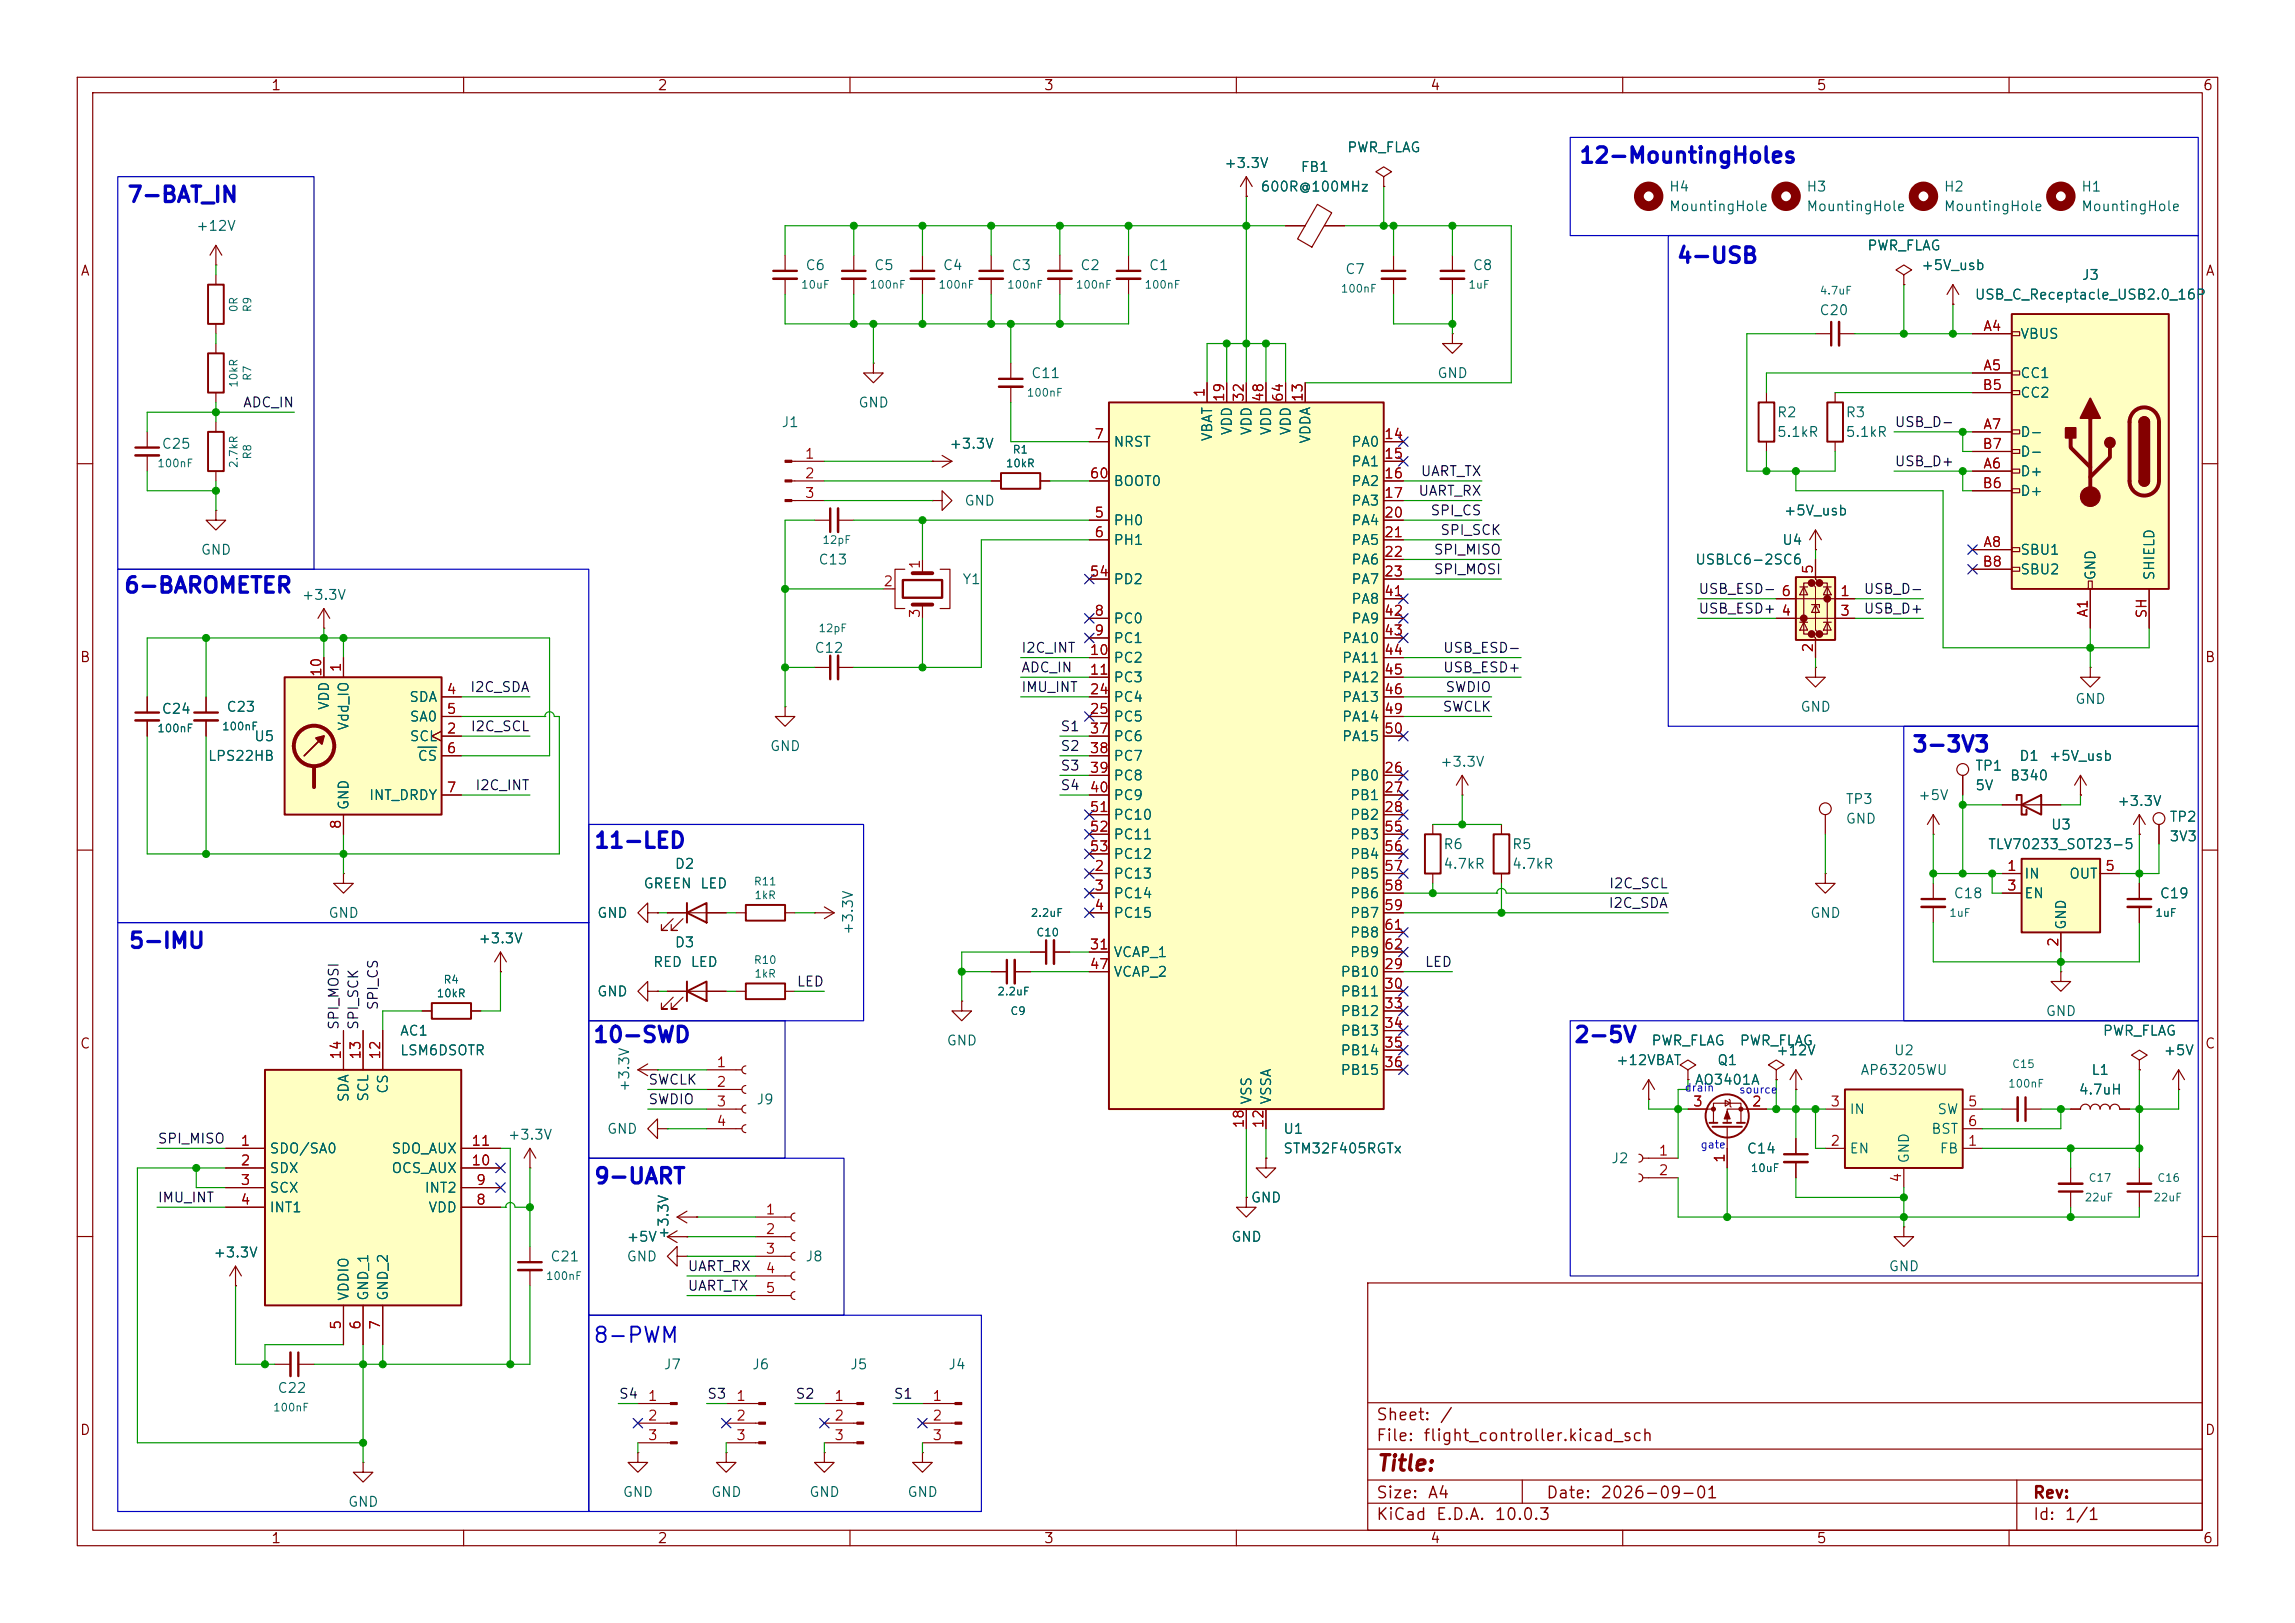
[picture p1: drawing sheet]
<svg xmlns="http://www.w3.org/2000/svg" width="297mm" height="210mm" viewBox="0 0 297 210" stroke-linecap="round" stroke-linejoin="round" font-family="sans-serif">
<defs><g id="words">
<g font-size="2" fill="#0000c2">
<text x="204.3" y="21.6">12-MountingHoles</text>
<text x="16.3" y="26.7">7-BAT_IN</text>
<text x="216.9" y="34.6">4-USB</text>
<text x="15.9" y="77.2">6-BAROMETER</text>
<text x="247.3" y="97.8">3-3V3</text>
<text x="76.8" y="110.2">11-LED</text>
<text x="16.6" y="123.2">5-IMU</text>
<text x="76.6" y="135.4">10-SWD</text>
<text x="203.6" y="135.4">2-5V</text>
<text x="76.8" y="153.7">9-UART</text>
<text x="76.6" y="174.3">8-PWM</text>
</g>
<text font-size="2" fill="#840000" x="178" y="190.8">Title:</text>
<g font-size="1.5" fill="#840000">
<text x="178" y="184.2">Sheet:</text>
<text x="186.2" y="184.2">/</text>
<text x="178" y="186.9">File:</text>
<text x="184.1" y="186.9">flight_controller.kicad_sch</text>
<text x="178" y="197.1">KiCad</text>
<text x="178" y="194.3">Size:</text>
<text x="184.7" y="194.3">A4</text>
<text x="185.7" y="197.1">E.D.A.</text>
<text x="193.3" y="197.1">10.0.3</text>
<text x="200" y="194.3">Date:</text>
<text x="207" y="194.3">2026-09-01</text>
<text x="263" y="194.3">Rev:</text>
<text x="263" y="197.1">Id:</text>
<text x="267.1" y="197.1">1/1</text>
</g>
<g font-size="1.3" fill="#840000">
<text x="35" y="12">1</text>
<text x="85" y="12">2</text>
<text x="135" y="12">3</text>
<text x="185" y="12">4</text>
<text x="235" y="12">5</text>
<text x="285" y="12">6</text>
<text x="10.3" y="36">A</text>
<text x="285.3" y="36">A</text>
<text x="10.3" y="86">B</text>
<text x="285.3" y="86">B</text>
<text x="10.3" y="136">C</text>
<text x="285.3" y="136">C</text>
<text x="10.3" y="186">D</text>
<text x="285.3" y="186">D</text>
<text x="35" y="200">1</text>
<text x="85" y="200">2</text>
<text x="135" y="200">3</text>
<text x="185" y="200">4</text>
<text x="235" y="200">5</text>
<text x="285" y="200">6</text>
</g>
<g font-size="1.3" fill="#006464">
<text x="158.3" y="22.1">+3.3V</text>
<text x="168.2" y="22.6">FB1</text>
<text x="174.3" y="20">PWR_FLAG</text>
<text x="163" y="25.1">600R@100MHz</text>
<text x="215.9" y="25.1">H4</text>
<text x="215.9" y="27.6">MountingHole</text>
<text x="233.7" y="25.1">H3</text>
<text x="233.7" y="27.6">MountingHole</text>
<text x="251.5" y="25.1">H2</text>
<text x="251.5" y="27.6">MountingHole</text>
<text x="269.2" y="25.1">H1</text>
<text x="269.2" y="27.6">MountingHole</text>
<text x="25.3" y="30.2">+12V</text>
<text x="104.1" y="35.3">C6</text>
<text x="113" y="35.3">C5</text>
<text x="121.9" y="35.3">C4</text>
<text x="130.8" y="35.3">C3</text>
<text x="139.7" y="35.3">C2</text>
<text x="148.6" y="35.3">C1</text>
<text x="174" y="35.8">C7</text>
<text x="190.5" y="35.3">C8</text>
<text x="241.6" y="32.7">PWR_FLAG</text>
<text x="248.5" y="35.3">+5V_usb</text>
<text x="235.4" y="41.1">C20</text>
<text x="255.5" y="39.1">USB_C_Receptacle_USB2.0_16P</text>
<text x="269.3" y="36.5">J3</text>
<text x="261.4" y="44.2">VBUS</text>
<text x="111" y="53">GND</text>
<text x="133.4" y="49.2">C11</text>
<text x="185.9" y="49.2">GND</text>
<text x="261.4" y="49.2">CC1</text>
<text x="261.4" y="51.8">CC2</text>
<text x="20.8" y="58.4">C25</text>
<text x="101" y="55.6">J1</text>
<text x="122.8" y="58.4">+3.3V</text>
<text x="144" y="58.1">NRST</text>
<text x="157.2" y="57.2" transform="rotate(-90 157.2 57.2)">VBAT</text>
<text x="159.7" y="56.4" transform="rotate(-90 159.7 56.4)">VDD</text>
<text x="162.3" y="56.4" transform="rotate(-90 162.3 56.4)">VDD</text>
<text x="164.8" y="56.4" transform="rotate(-90 164.8 56.4)">VDD</text>
<text x="167.3" y="56.4" transform="rotate(-90 167.3 56.4)">VDD</text>
<text x="169.9" y="57.5" transform="rotate(-90 169.9 57.5)">VDDA</text>
<text x="174.8" y="58.1">PA0</text>
<text x="229.9" y="54.3">R2</text>
<text x="229.9" y="56.9">5.1kR</text>
<text x="238.8" y="54.3">R3</text>
<text x="238.8" y="56.9">5.1kR</text>
<text x="261.4" y="56.9">D-</text>
<text x="261.4" y="59.4">D-</text>
<text x="124.7" y="65.7">GND</text>
<text x="144" y="63.2">BOOT0</text>
<text x="174.8" y="60.7">PA1</text>
<text x="174.8" y="63.2">PA2</text>
<text x="174.8" y="65.7">PA3</text>
<text x="261.4" y="61.9">D+</text>
<text x="261.4" y="64.5">D+</text>
<text x="144" y="68.3">PH0</text>
<text x="144" y="70.8">PH1</text>
<text x="174.8" y="68.3">PA4</text>
<text x="174.8" y="70.8">PA5</text>
<text x="230.5" y="70.8">U4</text>
<text x="230.8" y="67">+5V_usb</text>
<text x="25.9" y="72.1">GND</text>
<text x="39" y="77.9">+3.3V</text>
<text x="105.8" y="73.4">C13</text>
<text x="124.5" y="75.9">Y1</text>
<text x="144" y="75.9">PD2</text>
<text x="174.8" y="73.4">PA6</text>
<text x="174.8" y="75.9">PA7</text>
<text x="219.3" y="73.4">USBLC6-2SC6</text>
<text x="261.4" y="72.1">SBU1</text>
<text x="261.4" y="74.6">SBU2</text>
<text x="271.5" y="75.2" transform="rotate(-90 271.5 75.2)">GND</text>
<text x="279.1" y="75.2" transform="rotate(-90 279.1 75.2)">SHIELD</text>
<text x="144" y="81">PC0</text>
<text x="144" y="83.5">PC1</text>
<text x="173.6" y="83.5">PA10</text>
<text x="174.8" y="78.4">PA8</text>
<text x="174.8" y="81">PA9</text>
<text x="105.3" y="84.8">C12</text>
<text x="144" y="86.1">PC2</text>
<text x="144" y="88.6">PC3</text>
<text x="173.6" y="86.1">PA11</text>
<text x="173.6" y="88.6">PA12</text>
<text x="20.8" y="92.7">C24</text>
<text x="29.2" y="92.4">C23</text>
<text x="42.9" y="92" transform="rotate(-90 42.9 92)">VDD</text>
<text x="45.4" y="94.6" transform="rotate(-90 45.4 94.6)">Vdd_IO</text>
<text x="52.9" y="91.1">SDA</text>
<text x="52.9" y="93.7">SA0</text>
<text x="144" y="91.1">PC4</text>
<text x="144" y="93.7">PC5</text>
<text x="173.6" y="91.1">PA13</text>
<text x="173.6" y="93.7">PA14</text>
<text x="232.9" y="92.4">GND</text>
<text x="268.5" y="91.4">GND</text>
<text x="26.8" y="98.8">LPS22HB</text>
<text x="32.8" y="96.2">U5</text>
<text x="52.9" y="96.2">SCL</text>
<text x="54" y="98.8">CS</text>
<text x="99.6" y="97.5">GND</text>
<text x="144" y="96.2">PC6</text>
<text x="144" y="98.8">PC7</text>
<text x="144" y="101.3">PC8</text>
<text x="173.6" y="96.2">PA15</text>
<text x="174.6" y="101.3">PB0</text>
<text x="186.3" y="99.5">+3.3V</text>
<text x="255.5" y="100">TP1</text>
<text x="260" y="101.3">B340</text>
<text x="261.2" y="98.8">D1</text>
<text x="265.1" y="98.8">+5V_usb</text>
<text x="45.4" y="104.9" transform="rotate(-90 45.4 104.9)">GND</text>
<text x="47.7" y="103.8">INT_DRDY</text>
<text x="144" y="103.8">PC9</text>
<text x="144" y="106.4">PC10</text>
<text x="174.6" y="103.8">PB1</text>
<text x="174.6" y="106.4">PB2</text>
<text x="238.8" y="104.3">TP3</text>
<text x="238.8" y="106.9">GND</text>
<text x="248.2" y="103.8">+5V</text>
<text x="255.5" y="102.6">5V</text>
<text x="265.3" y="107.7">U3</text>
<text x="273.9" y="104.6">+3.3V</text>
<text x="280.7" y="106.6">TP2</text>
<text x="87.2" y="112.7">D2</text>
<text x="144" y="108.9">PC11</text>
<text x="144" y="111.5">PC12</text>
<text x="174.6" y="108.9">PB3</text>
<text x="174.6" y="111.5">PB4</text>
<text x="186.7" y="110.2">R6</text>
<text x="186.7" y="112.7">4.7kR</text>
<text x="195.6" y="110.2">R5</text>
<text x="195.6" y="112.7">4.7kR</text>
<text x="257.2" y="110.2">TLV70233_SOT23-5</text>
<text x="280.7" y="109.2">3V3</text>
<text x="42.4" y="119.1">GND</text>
<text x="77.2" y="119.1">GND</text>
<text x="83.2" y="115.3">GREEN</text>
<text x="90.5" y="115.3">LED</text>
<text x="144" y="114">PC13</text>
<text x="144" y="116.5">PC14</text>
<text x="144" y="119.1">PC15</text>
<text x="174.6" y="114">PB5</text>
<text x="174.6" y="116.5">PB6</text>
<text x="174.6" y="119.1">PB7</text>
<text x="234.2" y="119.1">GND</text>
<text x="252.7" y="116.5">C18</text>
<text x="261.9" y="114">IN</text>
<text x="261.9" y="116.5">EN</text>
<text x="267.7" y="114">OUT</text>
<text x="279.4" y="116.5">C19</text>
<text x="61.8" y="122.4">+3.3V</text>
<text x="84.4" y="125.4">RED</text>
<text x="87.2" y="122.9">D3</text>
<text x="89.3" y="125.4">LED</text>
<text x="110.7" y="121.1" transform="rotate(-90 110.7 121.1)">+3.3V</text>
<text x="144" y="124.2">VCAP_1</text>
<text x="174.6" y="121.6">PB8</text>
<text x="174.6" y="124.2">PB9</text>
<text x="267.7" y="120.4" transform="rotate(-90 267.7 120.4)">GND</text>
<text x="77.2" y="129.2">GND</text>
<text x="144" y="126.7">VCAP_2</text>
<text x="173.4" y="126.7">PB10</text>
<text x="173.4" y="129.2">PB11</text>
<text x="173.4" y="131.8">PB12</text>
<text x="264.7" y="131.8">GND</text>
<text x="51.7" y="134.3">AC1</text>
<text x="51.7" y="136.9">LSM6DSOTR</text>
<text x="122.4" y="135.6">GND</text>
<text x="173.4" y="134.3">PB13</text>
<text x="173.4" y="136.9">PB14</text>
<text x="213.6" y="135.6">PWR_FLAG</text>
<text x="225.1" y="135.6">PWR_FLAG</text>
<text x="229.8" y="136.9">+12V</text>
<text x="245" y="136.9">U2</text>
<text x="272" y="134.3">PWR_FLAG</text>
<text x="279.9" y="136.9">+5V</text>
<text x="45.4" y="142.7" transform="rotate(-90 45.4 142.7)">SDA</text>
<text x="48" y="142.6" transform="rotate(-90 48 142.6)">SCL</text>
<text x="50.5" y="141.6" transform="rotate(-90 50.5 141.6)">CS</text>
<text x="81.7" y="141.4" transform="rotate(-90 81.7 141.4)">+3.3V</text>
<text x="97.8" y="143.2">J9</text>
<text x="162.3" y="143" transform="rotate(-90 162.3 143)">VSS</text>
<text x="164.8" y="143" transform="rotate(-90 164.8 143)">VSSA</text>
<text x="173.4" y="139.4">PB15</text>
<text x="209.1" y="138.1">+12VBAT</text>
<text x="219.2" y="140.7">AO3401A</text>
<text x="222.1" y="138.1">Q1</text>
<text x="240.7" y="139.4">AP63205WU</text>
<text x="268.9" y="141.9">4.7uH</text>
<text x="270.6" y="139.4">L1</text>
<text x="34.8" y="149.6">SDO/SA0</text>
<text x="50.6" y="149.6">SDO_AUX</text>
<text x="65.6" y="147.8">+3.3V</text>
<text x="78.5" y="147">GND</text>
<text x="166" y="149.6">STM32F405RGTx</text>
<text x="166" y="147">U1</text>
<text x="226" y="149.6">C14</text>
<text x="239.3" y="149.6">EN</text>
<text x="239.3" y="144.5">IN</text>
<text x="249.8" y="147">BST</text>
<text x="250.6" y="144.5">SW</text>
<text x="250.9" y="149.6">FB</text>
<text x="34.8" y="152.1">SDX</text>
<text x="34.8" y="154.6">SCX</text>
<text x="50.6" y="152.1">OCS_AUX</text>
<text x="54.9" y="154.6">INT2</text>
<text x="161.8" y="155.9">GND</text>
<text x="208.4" y="150.8">J2</text>
<text x="247.4" y="150.6" transform="rotate(-90 247.4 150.6)">GND</text>
<text x="34.8" y="157.2">INT1</text>
<text x="55.4" y="157.2">VDD</text>
<text x="81" y="161">+5V</text>
<text x="86.8" y="160.4" transform="rotate(-90 86.8 160.4)">+3.3V</text>
<text x="159.3" y="161">GND</text>
<text x="27.5" y="163">+3.3V</text>
<text x="71.1" y="163.5">C21</text>
<text x="81" y="163.5">GND</text>
<text x="104.1" y="163.5">J8</text>
<text x="244.3" y="164.8">GND</text>
<text x="45.4" y="168.4" transform="rotate(-90 45.4 168.4)">VDDIO</text>
<text x="48" y="168.4" transform="rotate(-90 48 168.4)">GND_1</text>
<text x="50.5" y="168.4" transform="rotate(-90 50.5 168.4)">GND_2</text>
<text x="85.8" y="177.5">J7</text>
<text x="97.2" y="177.5">J6</text>
<text x="109.9" y="177.5">J5</text>
<text x="122.6" y="177.5">J4</text>
<text x="35.8" y="180.5">C22</text>
<text x="45" y="195.3">GND</text>
<text x="80.5" y="194">GND</text>
<text x="91.9" y="194">GND</text>
<text x="104.6" y="194">GND</text>
<text x="117.3" y="194">GND</text>
</g>
<g font-size="1.3" fill="#a90000">
<text x="256.6" y="43.2">A4</text>
<text x="156.2" y="51.5" transform="rotate(-90 156.2 51.5)">1</text>
<text x="158.7" y="52.1" transform="rotate(-90 158.7 52.1)">19</text>
<text x="161.3" y="52.1" transform="rotate(-90 161.3 52.1)">32</text>
<text x="163.8" y="52.1" transform="rotate(-90 163.8 52.1)">48</text>
<text x="166.3" y="52.1" transform="rotate(-90 166.3 52.1)">64</text>
<text x="168.9" y="52.1" transform="rotate(-90 168.9 52.1)">13</text>
<text x="256.5" y="50.8">B5</text>
<text x="256.6" y="48.2">A5</text>
<text x="104.1" y="59.7">1</text>
<text x="141.5" y="57.1">7</text>
<text x="179" y="57.1">14</text>
<text x="179" y="59.7">15</text>
<text x="256.5" y="58.4">B7</text>
<text x="256.6" y="55.9">A7</text>
<text x="104.1" y="62.2">2</text>
<text x="104.1" y="64.7">3</text>
<text x="140.9" y="62.2">60</text>
<text x="179" y="62.2">16</text>
<text x="179" y="64.7">17</text>
<text x="256.5" y="63.5">B6</text>
<text x="256.6" y="60.9">A6</text>
<text x="141.5" y="67.3">5</text>
<text x="141.5" y="69.8">6</text>
<text x="179" y="67.3">20</text>
<text x="179" y="69.8">21</text>
<text x="256.6" y="71.1">A8</text>
<text x="114.2" y="76.2">2</text>
<text x="119.4" y="73.7" transform="rotate(-90 119.4 73.7)">1</text>
<text x="140.9" y="74.9">54</text>
<text x="179" y="72.4">22</text>
<text x="179" y="74.9">23</text>
<text x="179" y="77.4">41</text>
<text x="230.4" y="77.4">6</text>
<text x="234.9" y="74.4" transform="rotate(-90 234.9 74.4)">5</text>
<text x="238.1" y="77.4">1</text>
<text x="256.5" y="73.6">B8</text>
<text x="119.4" y="80.1" transform="rotate(-90 119.4 80.1)">3</text>
<text x="141.5" y="80">8</text>
<text x="141.5" y="82.5">9</text>
<text x="179" y="80">42</text>
<text x="179" y="82.5">43</text>
<text x="230.4" y="80">4</text>
<text x="238.1" y="80">3</text>
<text x="270.5" y="80" transform="rotate(-90 270.5 80)">A1</text>
<text x="278.1" y="80.1" transform="rotate(-90 278.1 80.1)">SH</text>
<text x="41.9" y="87.7" transform="rotate(-90 41.9 87.7)">10</text>
<text x="44.4" y="87.1" transform="rotate(-90 44.4 87.1)">1</text>
<text x="140.9" y="85.1">10</text>
<text x="140.9" y="87.6">11</text>
<text x="179" y="85.1">44</text>
<text x="179" y="87.6">45</text>
<text x="234.9" y="84.5" transform="rotate(-90 234.9 84.5)">2</text>
<text x="57.7" y="95.2">2</text>
<text x="57.7" y="90.1">4</text>
<text x="57.7" y="92.7">5</text>
<text x="140.9" y="90.1">24</text>
<text x="140.9" y="92.7">25</text>
<text x="140.9" y="95.2">37</text>
<text x="179" y="90.1">46</text>
<text x="179" y="92.7">49</text>
<text x="179" y="95.2">50</text>
<text x="57.7" y="97.8">6</text>
<text x="140.9" y="97.8">38</text>
<text x="140.9" y="100.3">39</text>
<text x="179" y="100.3">26</text>
<text x="44.4" y="107.4" transform="rotate(-90 44.4 107.4)">8</text>
<text x="57.7" y="102.8">7</text>
<text x="140.9" y="102.8">40</text>
<text x="140.9" y="105.4">51</text>
<text x="140.9" y="107.9">52</text>
<text x="179" y="102.8">27</text>
<text x="179" y="105.4">28</text>
<text x="179" y="107.9">55</text>
<text x="140.9" y="110.5">53</text>
<text x="141.5" y="113">2</text>
<text x="179" y="110.5">56</text>
<text x="179" y="113">57</text>
<text x="259.6" y="113">1</text>
<text x="272.3" y="113">5</text>
<text x="141.5" y="115.5">3</text>
<text x="141.5" y="118.1">4</text>
<text x="179" y="115.5">58</text>
<text x="179" y="118.1">59</text>
<text x="259.6" y="115.5">3</text>
<text x="140.9" y="123.2">31</text>
<text x="140.9" y="125.7">47</text>
<text x="179" y="125.7">29</text>
<text x="179" y="120.6">61</text>
<text x="179" y="123.2">62</text>
<text x="266.7" y="122.6" transform="rotate(-90 266.7 122.6)">2</text>
<text x="179" y="128.2">30</text>
<text x="179" y="130.8">33</text>
<text x="44.4" y="137.2" transform="rotate(-90 44.4 137.2)">14</text>
<text x="47" y="137.2" transform="rotate(-90 47 137.2)">13</text>
<text x="49.5" y="137.2" transform="rotate(-90 49.5 137.2)">12</text>
<text x="179" y="133.3">34</text>
<text x="179" y="135.9">35</text>
<text x="92.6" y="138.4">1</text>
<text x="92.6" y="140.9">2</text>
<text x="92.6" y="143.5">3</text>
<text x="179" y="138.4">36</text>
<text x="219" y="143.5">3</text>
<text x="226.6" y="143.5">2</text>
<text x="236.8" y="143.5">3</text>
<text x="254.6" y="143.5">5</text>
<text x="31" y="148.6">1</text>
<text x="60.9" y="148.6">11</text>
<text x="92.6" y="146">4</text>
<text x="161.3" y="146.1" transform="rotate(-90 161.3 146.1)">18</text>
<text x="163.8" y="146.1" transform="rotate(-90 163.8 146.1)">12</text>
<text x="214.6" y="149.8">1</text>
<text x="236.8" y="148.6">2</text>
<text x="254.6" y="148.6">1</text>
<text x="254.6" y="146">6</text>
<text x="31" y="151.1">2</text>
<text x="31" y="153.6">3</text>
<text x="60.9" y="151.1">10</text>
<text x="61.5" y="153.6">9</text>
<text x="214.6" y="152.4">2</text>
<text x="223.5" y="150.6" transform="rotate(-90 223.5 150.6)">1</text>
<text x="246.4" y="153.1" transform="rotate(-90 246.4 153.1)">4</text>
<text x="31" y="156.2">4</text>
<text x="61.5" y="156.2">8</text>
<text x="99" y="157.5">1</text>
<text x="99" y="160">2</text>
<text x="99" y="162.5">3</text>
<text x="99" y="165.1">4</text>
<text x="99" y="167.6">5</text>
<text x="44.4" y="172.2" transform="rotate(-90 44.4 172.2)">5</text>
<text x="47" y="172.2" transform="rotate(-90 47 172.2)">6</text>
<text x="49.5" y="172.2" transform="rotate(-90 49.5 172.2)">7</text>
<text x="83.7" y="181.6">1</text>
<text x="83.7" y="184.1">2</text>
<text x="95.2" y="181.6">1</text>
<text x="95.2" y="184.1">2</text>
<text x="107.9" y="181.6">1</text>
<text x="107.9" y="184.1">2</text>
<text x="120.6" y="181.6">1</text>
<text x="120.6" y="184.1">2</text>
<text x="83.7" y="186.7">3</text>
<text x="95.2" y="186.7">3</text>
<text x="107.9" y="186.7">3</text>
<text x="120.6" y="186.7">3</text>
</g>
<g font-size="1.3" fill="#0f0f0f">
<text x="31.4" y="53">ADC_IN</text>
<text x="245.1" y="55.6">USB_D-</text>
<text x="183.5" y="64.5">UART_RX</text>
<text x="183.8" y="61.9">UART_TX</text>
<text x="245.1" y="60.6">USB_D+</text>
<text x="185" y="67">SPI_CS</text>
<text x="186.3" y="69.5">SPI_SCK</text>
<text x="185.5" y="72.1">SPI_MISO</text>
<text x="185.5" y="74.6">SPI_MOSI</text>
<text x="219.7" y="77.2">USB_ESD- 6</text>
<text x="241.1" y="77.2">USB_D-</text>
<text x="219.7" y="79.7">USB_ESD+ 4</text>
<text x="241.1" y="79.7">USB_D+</text>
<text x="60.8" y="89.9">I2C_SDA</text>
<text x="132.1" y="87.3">ADC_IN</text>
<text x="132.1" y="89.9">IMU_INT</text>
<text x="132.1" y="84.8">I2C_INT</text>
<text x="186.7" y="84.8">USB_ESD-</text>
<text x="186.7" y="87.3">USB_ESD+</text>
<text x="187" y="89.9">SWDIO</text>
<text x="60.8" y="94.9">I2C_SCL</text>
<text x="137.2" y="94.9">S1</text>
<text x="186.6" y="92.4">SWCLK</text>
<text x="137.2" y="97.5">S2</text>
<text x="137.2" y="100">S3</text>
<text x="61.4" y="102.6">I2C_INT</text>
<text x="137.2" y="102.6">S4</text>
<text x="208.1" y="117.8">I2C_SDA</text>
<text x="208.1" y="115.3">I2C_SCL</text>
<text x="184.3" y="125.4">LED</text>
<text x="49.2" y="130.8" transform="rotate(-90 49.2 130.8)">SPI_CS</text>
<text x="103" y="128">LED</text>
<text x="44.1" y="133.4" transform="rotate(-90 44.1 133.4)">SPI_MOSI</text>
<text x="46.7" y="133.4" transform="rotate(-90 46.7 133.4)">SPI_SCK</text>
<text x="83.8" y="140.7">SWCLK</text>
<text x="83.8" y="143.2">SWDIO</text>
<text x="20.3" y="148.3">SPI_MISO</text>
<text x="20.3" y="155.9">IMU_INT</text>
<text x="88.9" y="164.8">UART_RX</text>
<text x="88.9" y="167.3">UART_TX</text>
<text x="80" y="181.3">S4</text>
<text x="91.4" y="181.3">S3</text>
<text x="102.9" y="181.3">S2</text>
<text x="115.6" y="181.3">S1</text>
</g>
<g font-size="1" fill="#006464">
<text x="31" y="40.5" transform="rotate(-90 31 40.5)">0R</text>
<text x="32.8" y="40.5" transform="rotate(-90 32.8 40.5)">R9</text>
<text x="103.6" y="37.6">10uF</text>
<text x="112.5" y="37.6">100nF</text>
<text x="121.4" y="37.6">100nF</text>
<text x="130.3" y="37.6">100nF</text>
<text x="139.2" y="37.6">100nF</text>
<text x="148" y="37.6">100nF</text>
<text x="173.4" y="38.1">100nF</text>
<text x="190" y="37.6">1uF</text>
<text x="235.4" y="38.4">4.7uF</text>
<text x="31" y="50.2" transform="rotate(-90 31 50.2)">10kR</text>
<text x="32.8" y="49.4" transform="rotate(-90 32.8 49.4)">R7</text>
<text x="132.8" y="51.6">100nF</text>
<text x="32.8" y="59.5" transform="rotate(-90 32.8 59.5)">R8</text>
<text x="131" y="58.9">R1</text>
<text x="20.3" y="60.7">100nF</text>
<text x="31" y="60.6" transform="rotate(-90 31 60.6)">2.7kR</text>
<text x="130.1" y="60.7">10kR</text>
<text x="106.4" y="70.6">12pF</text>
<text x="105.8" y="82">12pF</text>
<text x="20.3" y="95">100nF</text>
<text x="28.7" y="94.7">100nF</text>
<text x="97.5" y="114.8">R11</text>
<text x="97.6" y="116.6">1kR</text>
<text x="133.3" y="118.9">2.2uF</text>
<text x="252.2" y="118.9">1uF</text>
<text x="278.9" y="118.9">1uF</text>
<text x="97.5" y="125">R10</text>
<text x="134" y="121.4">C10</text>
<text x="56.4" y="129.3">10kR</text>
<text x="57.3" y="127.5">R4</text>
<text x="97.6" y="126.7">1kR</text>
<text x="129" y="129">2.2uF</text>
<text x="130.7" y="131.6">C9</text>
<text x="259.8" y="141">100nF</text>
<text x="260.3" y="138.4">C15</text>
<text x="226.5" y="151.9">10uF</text>
<text x="269.7" y="155.7">22uF</text>
<text x="270.2" y="153.2">C17</text>
<text x="278.6" y="155.7">22uF</text>
<text x="279.1" y="153.2">C16</text>
<text x="70.6" y="165.9">100nF</text>
<text x="35.3" y="182.9">100nF</text>
</g>
<g font-size="1" fill="#0000c2">
<text x="217.9" y="141.5">drain</text>
<text x="225" y="141.7">source</text>
<text x="220" y="148.9">gate</text>
</g>
</g></defs>
<g fill="none" stroke="#840000" stroke-width=".15">
<path d="M10 10h277v190h-277zM12 12h273v186h-273zM60 10v2M110 10v2M160 10v2M210 10v2M260 10v2M128.3 33v2.1M128.3 36.1v2M137.2 33v2.1M137.2 36.1v2M161.3 25.4h.1"/>
<path d="M161.3 22.9l-.8 1.2M161.3 22.9l.8 1.2M161.3 22.9v2.5M10 60h2M120.6 64.8h1.3v-1.3l1.3 1.3-1.3 1.2v-1.2M120.6 64.8h.1M128.3 62.2h1.2M134.6 62.2h1.3M285 60h2M10 110h2M95.2 118.1h1.3M101.6 118.1h1.3"/>
<path d="M105.4 118.1h.1M105.4 118.1h2.5M106.7 117.3l1.2 .8M107.9 118.1l-1.2 .8M236.2 113v1.3h1.3l-1.3 1.3-1.3-1.3h1.3M236.2 113h.1M236.2 105.4v2.6M250.2 108h.1M250.2 105.4v2.6M250.2 114.3v2M250.2 117.3v2.1M250.2 105.4l-.8 1.3"/>
<path d="M250.2 105.4l.8 1.3M254 100.3v2.6M259.1 104.1h7.6M276.9 114.3v2M276.9 117.3v2.1M279.4 106.7v2.5M285 110h2M54.6 130.8h1.3M61 130.8h1.2M95.2 128.3h1.3M101.6 128.3h1.3M266.7 125.7v1.3h1.3l-1.3 1.3-1.3-1.3h1.3"/>
<path d="M266.7 125.7h.1M68.6 151.1h.1M68.6 148.6l-.8 1.3M68.6 148.6l.7 1.3M68.6 148.6v2.5M10 160h2M177 166h108v32h-108zM285 160h2M47 189.2v1.3h1.3l-1.3 1.3-1.3-1.3h1.3M47 189.2h.1M60 198v2M110 198v2"/>
<path d="M160 198v2M177 194.5h108M177 191.5h108M177 187.5h108M177 181.5h108M197 191.5v3M210 198v2M260 198v2M261 191.5v6.5"/>
<circle cx="254" cy="99.6" r=".76"/>
<circle cx="236.2" cy="104.6" r=".76"/>
<circle cx="279.4" cy="105.9" r=".76"/>
</g>
<path d="M129.5 61.2h5.1v2h-5.1zM96.5 117.1h5.1v2h-5.1zM261 103.5v-.6h.6v2.5h.7v-.6M261.6 104.1l2.6-1.2v2.5zM55.9 129.8h5.1v2h-5.1zM96.5 127.3h5.1v2h-5.1z" fill="none" stroke="#840000" stroke-width=".25"/>
<path d="M126.7 35.1h3.1M135.6 35.1h3.1M248.7 116.3h3M275.3 116.3h3.1" fill="none" stroke="#840000" stroke-width=".3"/>
<path d="M126.7 36.1h3.1M135.6 36.1h3.1M248.7 117.3h3M275.3 117.3h3.1" fill="none" stroke="#840000" stroke-width=".33"/>
<path d="M261.6 111.1h10.2v9.6h-10.2z" fill="#ffffc2"/>
<path d="M261.6 111.1h10.2v9.6h-10.2z" fill="none" stroke="#840000" stroke-width=".25"/>
<g fill="none" stroke="#840000" stroke-width=".15">
<path d="M146 33v2.1M146 36.1v2M41.9 78.7l-.8 1.3M41.9 78.7l.8 1.3M41.9 78.7v2.6M41.9 81.3h.1M101.6 91.4v1.3h1.3l-1.3 1.3-1.3-1.3h1.3M101.6 91.4h.1M189.2 102.9h.1M189.2 100.3l-.7 1.3M189.2 100.3l.8 1.3M189.2 100.3v2.6"/>
<path d="M259.1 113h2.5M259.1 115.6h2.5M271.8 113h2.5M82.5 138.4l1.3 .8M82.5 138.4h2.6M83.8 137.7l-1.3 .7M85.1 138.4h.1M124.5 129.5v1.3h1.2l-1.2 1.3-1.3-1.3h1.3M124.5 129.5h.1M128.3 125.7h2M131.3 125.7h2M133.3 123.2h2.1"/>
<path d="M136.4 123.2h2M266.7 120.7v2.5M85.1 146.1v-1.3l-1.3 1.3 1.3 1.2v-1.2h1.3M86.4 146.1h.1M87.6 157.5l1.3 .7M87.6 157.5h2.6M88.9 156.7l-1.3 .8M90.2 157.5h.1M97.8 157.5h4.6M102.9 157a.51 .51 0 0 0-.5 .5 .51 .51 0 0 0 .5 .5M102.9 159.5a.51 .51 0 0 0-.5 .5 .51 .51 0 0 0 .5 .5M97.8 160h4.6"/>
<path d="M97.8 162.6h4.6M97.8 165.1h4.6M97.8 167.6h4.6M102.9 162.1a.51 .51 0 0 0-.5 .5 .51 .51 0 0 0 .5 .5M102.9 164.6a.51 .51 0 0 0-.5 .5 .51 .51 0 0 0 .5 .5M102.9 167.1a.51 .51 0 0 0-.5 .5 .51 .51 0 0 0 .5 .5M106.7 188v1.2h1.2l-1.2 1.3-1.3-1.3h1.3M106.7 188h.1M119.4 188v1.2h1.2l-1.2 1.3-1.3-1.3h1.3M119.4 188h.1"/>
</g>
<g fill="none" stroke="#840000" stroke-width="1.3">
<circle cx="213.4" cy="25.4" r="1.27"/>
<circle cx="231.1" cy="25.4" r="1.27"/>
<circle cx="248.9" cy="25.4" r="1.27"/>
<circle cx="266.7" cy="25.4" r="1.27"/>
</g>
<path d="M144.5 35.1h3.1M130.3 124.2v3.1M135.4 121.7v3" fill="none" stroke="#840000" stroke-width=".3"/>
<path d="M144.5 36.1h3.1M131.3 124.2v3.1M136.4 121.7v3" fill="none" stroke="#840000" stroke-width=".33"/>
<path d="M143.5 52.1h35.6v91.4h-35.6z" fill="#ffffc2"/>
<path d="M143.5 52.1h35.6v91.4h-35.6zM88.9 118.1l2.5-1.3v2.6zM88.9 116.8v2.6M88.9 128.3l2.5-1.3v2.5zM88.9 127v2.5" fill="none" stroke="#840000" stroke-width=".25"/>
<g fill="none" stroke="#840000" stroke-width=".15">
<path d="M166.4 29.2h2.5M170.5 26.4l1.8 1.1-2.5 4.5-1.9-1.1zM171.4 29.2h2.6M179.1 22.9l1-.7-1-.6-1 .6 1 .7v1.2M179.1 24.1h.1M141 57.2h2.5M156.2 49.5v2.6M158.7 49.5v2.6M161.3 49.5v2.6M163.8 49.5v2.6M166.4 49.5v2.6M168.9 49.5v2.6"/>
<path d="M179.1 57.2h2.5M179.1 59.7h2.5M141 67.3h2.5M141 69.9h2.5M141 62.2h2.5M141 74.9h2.5M179.1 67.3h2.5M179.1 69.9h2.5M179.1 62.2h2.5M179.1 64.8h2.5M179.1 72.4h2.5M179.1 74.9h2.5"/>
<path d="M179.1 77.5h2.5M105.4 86.4h2M108.5 86.4h2M141 80h2.5M141 82.6h2.5M141 85.1h2.5M141 87.6h2.5M141 90.2h2.5M141 92.7h2.5M141 95.3h2.5M141 97.8h2.5M179.1 80h2.5"/>
<path d="M179.1 82.6h2.5M179.1 85.1h2.5M179.1 87.6h2.5M179.1 90.2h2.5M179.1 92.7h2.5M179.1 95.3h2.5M83.8 118.1v-1.3l-1.3 1.3 1.3 1.3v-1.3h1.3M85.1 118.1h.1M86.4 118.1h7.6M87.1 118.9l-1.5 1.5h.8h-.8v-.8M88.4 118.9l-1.5 1.5h.7h-.7v-.8M141 113h2.5"/>
<path d="M141 115.6h2.5M141 118.1h2.5M141 100.3h2.5M141 102.9h2.5M141 105.4h2.5M141 108h2.5M141 110.5h2.5M179.1 113h2.5M179.1 115.6h2.5M179.1 118.1h2.5M179.1 100.3h2.5M179.1 102.9h2.5"/>
<path d="M179.1 105.4h2.5M179.1 108h2.5M179.1 110.5h2.5M86.4 128.3h7.6M87.1 129l-1.5 1.6h.8h-.8v-.8M88.4 129l-1.5 1.6h.7h-.7v-.8M91.4 138.4h4.6M96.5 137.9a.51 .51 0 0 0-.5 .5 .51 .51 0 0 0 .5 .5M141 125.7h2.5M141 123.2h2.5M179.1 125.7h2.5M179.1 128.3h2.5"/>
<path d="M179.1 123.2h2.5M179.1 130.8h2.5M179.1 133.4h2.5M179.1 135.9h2.5M179.1 138.4h2.5M179.1 120.7h2.5M91.4 141h4.6M91.4 143.5h4.6M91.4 146.1h4.6M96.5 140.5a.51 .51 0 0 0-.5 .5 .51 .51 0 0 0 .5 .5M96.5 143a.51 .51 0 0 0-.5 .5 .51 .51 0 0 0 .5 .5M96.5 145.5a.51 .51 0 0 0-.5 .6 .51 .51 0 0 0 .5 .5"/>
<path d="M161.3 154.9v1.3h-1.3l1.3 1.3 1.3-1.3h-1.3M161.3 154.9h.1M161.3 143.5v2.6M163.8 143.5v2.6M82.5 188v1.2h1.3l-1.3 1.3-1.2-1.3h1.2M82.5 188h.1"/>
</g>
<path d="M107.4 84.8v3.1" fill="none" stroke="#840000" stroke-width=".3"/>
<path d="M108.5 84.8v3.1" fill="none" stroke="#840000" stroke-width=".33"/>
<path d="M36.8 87.6h20.3v17.8h-20.3z" fill="#ffffc2"/>
<path d="M36.8 87.6h20.3v17.8h-20.3zM41.9 95.3l-2.5 2.5M184.4 108h2v5h-2z" fill="none" stroke="#840000" stroke-width=".25"/>
<g fill="none" stroke="#840000" stroke-width=".51">
<path d="M118.1 74.2h2.5M118.1 78.2h2.5M40.6 99.3v2.6"/>
<circle cx="40.6" cy="96.5" r="2.62"/>
</g>
<path d="M40.9 95.5l1-.2-.2 1z" fill="#840000" stroke="#840000" stroke-width=".25"/>
<g fill="none" stroke="#840000" stroke-width=".15">
<path d="M101.6 33v2.1M101.6 36.1v2M180.3 33v2.1M180.3 36.1v2M188 33v2.1M188 36.1v2M102.5 59.7h4.2M188 43.2v1.3h1.2l-1.2 1.2-1.3-1.2h1.3M188 43.2h.1M102.5 62.2h4.2M102.5 64.8h4.2M114.3 76.2h1.5"/>
<path d="M117.1 73.7h-1.3v5h1.3M119.4 72.4v1.8M119.4 78.2v1.8M121.7 73.7h1.2v5h-1.2M19 90.2v2M19 93.2v2.1M26.7 90.2v2M26.7 93.2v2.1M41.9 85.1v2.5M44.4 85.1v2.5M57.1 94.6l-1.2 .7 1.2 .6M57.1 95.3h2.6"/>
<path d="M57.1 90.2h2.6M57.1 92.7h2.6M57.1 97.8h2.6M44.4 113v1.3h1.3l-1.3 1.3-1.2-1.3h1.2M44.4 113h.1M44.4 105.4v2.6M57.1 102.9h2.6M185.4 106.7v1.3M185.4 113v1.3M83.8 128.3v-1.3l-1.3 1.3 1.3 1.2v-1.2h1.3M85.1 128.3h.1M229.9 138.4l1-.6-1-.6-1 .6 1 .6v1.3"/>
<path d="M229.9 139.7h.1M232.4 138.4v2.6M232.4 138.4l-.8 1.3M232.4 138.4l.8 1.3M87.6 159.3l-1.2 .7M163.8 149.9v1.2h1.3l-1.3 1.3-1.2-1.3h1.2M163.8 149.9h.1M232.4 141h.1M232.4 147.3v2.1M232.4 150.4v2M246.4 158.8v1.2h1.2l-1.2 1.3-1.3-1.3h1.3M246.4 158.8h.1"/>
<path d="M259.1 143.5h2M262.1 143.5h2.1M86.4 160l1.2 .8M86.4 160h2.5M87.6 162.6v-1.3l-1.2 1.3 1.2 1.2v-1.2h1.3M88.9 162.6h.1M88.9 160h.1M94 181.6h4.2M94 184.2h4.2M94 186.7h4.2M106.7 181.6h4.2M106.7 184.2h4.2"/>
<path d="M106.7 186.7h4.2"/>
</g>
<path d="M54.1 96.7h2.4" fill="none" stroke="#006464" stroke-width=".15"/>
<path d="M100.1 35.1h3M178.8 35.1h3.1M186.4 35.1h3.1M116.8 75.1h5.1v2.2h-5.1zM17.5 92.2h3.1M25.1 92.2h3.1M230.9 149.4h3M262.1 142v3" fill="none" stroke="#840000" stroke-width=".3"/>
<path d="M100.1 36.1h3M178.8 36.1h3.1M186.4 36.1h3.1M17.5 93.2h3.1M25.1 93.2h3.1M230.9 150.4h3M261.1 142v3" fill="none" stroke="#840000" stroke-width=".33"/>
<g fill="#840000" stroke="#840000" stroke-width=".15">
<path d="M101.6 59.6h.9v.2h-.9z"/>
<path d="M101.6 62.1h.9v.3h-.9z"/>
<path d="M101.6 64.6h.9v.3h-.9z"/>
<path d="M110.9 181.5h.9v.2h-.9z"/>
<path d="M110.9 184h.9v.3h-.9z"/>
<path d="M110.9 186.6h.9v.2h-.9z"/>
<path d="M98.2 181.5h.9v.2h-.9z"/>
<path d="M98.2 184h.9v.3h-.9z"/>
<path d="M98.2 186.6h.9v.2h-.9z"/>
</g>
<path d="M238.8 141h15.2v10.1h-15.2z" fill="#ffffc2"/>
<path d="M26.9 55.9h2.1v5.1h-2.1zM238.8 141h15.2v10.1h-15.2z" fill="none" stroke="#840000" stroke-width=".25"/>
<g fill="none" stroke="#840000" stroke-width=".15">
<path d="M246.4 35.6l1-.7-1-.6-1 .6 1 .7v1.2M246.4 36.8h.1M252.7 39.4h.1M252.7 36.8l-.7 1.3M252.7 36.8l.8 1.3M252.7 36.8v2.6M27.9 54.6v1.3M234.9 43.2h2.1M238 43.2h2M27.9 61v1.2M276.9 137.2l1-.7-1-.6-1.1 .6 1.1 .7v1.2M276.9 138.4h.1"/>
<path d="M281.9 138.4l-.7 1.3M281.9 138.4l.8 1.3M281.9 138.4v2.6M236.2 148.6h2.6M236.2 143.5h2.6M246.4 151.1v2.6M254 148.6h2.5M254 143.5h2.5M254 146.1h2.5M268 151.1v2.1M268 154.2v2M276.9 151.1v2.1"/>
<path d="M276.9 154.2v2M281.9 141h.1M30.5 166.4h.1M30.5 163.8l-.8 1.3M30.5 163.8l.7 1.3M30.5 163.8v2.6M35.6 176.5h2M38.6 176.5h2"/>
</g>
<path d="M237 41.7v3M266.4 154.2h3.1M275.3 154.2h3.1M38.6 175v3.1" fill="none" stroke="#840000" stroke-width=".3"/>
<path d="M238 41.7v3M266.4 153.2h3.1M275.3 153.2h3.1M37.6 175v3.1" fill="none" stroke="#840000" stroke-width=".33"/>
<path d="M260.3 40.6h20.4v35.6h-20.4z" fill="#ffffc2"/>
<g fill="none" stroke="#840000" stroke-width=".15">
<path d="M255.3 43.2h5M255.3 48.3h5M255.3 55.9h5M255.3 50.8h5M255.3 58.4h5M260.3 42.9h1.1v.5h-1.1zM260.3 48h1.1v.5h-1.1zM260.3 50.5h1.1v.6h-1.1zM260.3 55.6h1.1v.5h-1.1zM260.3 58.2h1.1v.5h-1.1zM255.3 61h5M255.3 71.1h5"/>
<path d="M255.3 63.5h5M255.3 73.7h5M260.3 60.7h1.1v.5h-1.1zM260.3 63.2h1.1v.6h-1.1zM260.3 70.9h1.1v.5h-1.1zM260.3 73.4h1.1v.5h-1.1zM270.3 75.2h.5v1h-.5zM270.5 76.2v5.1M278.1 76.2v5.1M270.5 86.4v1.2h1.3l-1.3 1.3-1.3-1.3h1.3M270.5 86.4h.1"/>
</g>
<path d="M260.3 40.6h20.4v35.6h-20.4zM276.9 54.6a.64 .64 0 0 1 .6-.6 .64 .64 0 0 1 .6 .6M276.9 62.2a.64 .64 0 0 0 .6 .7 .64 .64 0 0 0 .6-.7" fill="none" stroke="#840000" stroke-width=".25"/>
<path d="M268 56.6v1.3l2.5 2.6M270.5 54.1v10.2M273 57.9v1.3l-2.5 2.5M276.1 53.3a1.91 1.91 0 0 1 2.1-.4 1.91 1.91 0 0 1 1.2 1.7v7.6a1.91 1.91 0 0 1-1.9 1.9 1.91 1.91 0 0 1-1.9-1.9v-7.6a1.9 1.9 0 0 1 .5-1.3z" fill="none" stroke="#840000" stroke-width=".51"/>
<g fill="#840000" stroke="#840000" stroke-width=".25">
<path d="M276.9 54.6h1.2v7.6h-1.2z"/>
<path d="M277 54.2a.64 .64 0 0 1 .7-.2 .64 .64 0 0 1 .4 .6h-1.2z"/>
<path d="M276.9 62.2h1.2a.64 .64 0 0 1-.6 .7 .64 .64 0 0 1-.6-.7z"/>
<path d="M270.5 51.6l1.3 2.5h-2.6z"/>
<path d="M267.3 55.4h1.3v1.2h-1.3z"/>
<circle cx="273" cy="57.3" r=".63"/>
</g>
<circle cx="270.5" cy="64.3" r="1.27" fill="#840000" stroke="#840000" stroke-width=".15"/>
<path d="M232.4 74.7h5.1v8.1h-5.1z" fill="#ffffc2"/>
<g fill="#840000" stroke="#840000" stroke-width=".51">
<circle cx="236.5" cy="77.5" r=".25"/>
<circle cx="235.5" cy="75.4" r=".25"/>
<circle cx="235.5" cy="82" r=".25"/>
<circle cx="234.4" cy="75.4" r=".25"/>
<circle cx="234.4" cy="82" r=".25"/>
<circle cx="233.4" cy="80" r=".25"/>
</g>
<g fill="none" stroke="#840000" stroke-width=".15">
<path d="M27.9 34.3h.1M27.9 31.8v2.5M27.9 35.6v1.2M27.9 31.8l-.7 1.2M27.9 31.8l.8 1.2M19 55.9v2M19 58.9v2.1M27.9 41.9v1.3M27.9 44.5v1.2M27.9 50.8v1.3M228.6 50.8v1.3M228.6 57.2v1.2"/>
<path d="M237.5 50.8v1.3M237.5 57.2v1.2M27.9 66v1.3h1.3l-1.3 1.3-1.2-1.3h1.2M27.9 66h.1M229.9 77.5h10.1M232.9 75.9h1M233.4 75.9l.5 1.1h-1zM234.4 78.2h1.1v.4M234.4 75.4h-1v6.6h1M234.9 72.4v2.5l.6 .5h-1.1l.5 .5v5.6l.6 .5h-1.1l.5 .6v2.5M234.9 78.2l.6 1h-1.1zM234.9 71.1h.1"/>
<path d="M234.9 68.6v2.5M234.9 68.6l-.7 1.3M234.9 68.6l.8 1.3M235.5 75.4h1v6.6h-1M236 75.9h1M236.5 75.9l.5 1.1h-1zM229.9 80h10.1M232.9 80.5h1M233.4 80.5l.5 1h-1zM234.9 86.4v1.2h1.3l-1.3 1.3-1.2-1.3h1.2M234.9 86.4h.1M236 80.5h1"/>
<path d="M236.5 80.5l.5 1h-1zM68.6 161.3v2M68.6 164.3v2.1M82.5 181.6h4.3M82.5 184.2h4.3M82.5 186.7h4.3M94 188v1.2h1.2l-1.2 1.3-1.3-1.3h1.3M94 188h.1M119.4 181.6h4.2M119.4 184.2h4.2M119.4 186.7h4.2"/>
</g>
<path d="M26.9 36.8h2.1v5.1h-2.1zM26.9 45.7h2.1v5.1h-2.1zM227.6 52.1h2v5.1h-2zM236.5 52.1h2v5.1h-2zM232.4 74.7h5.1v8.1h-5.1z" fill="none" stroke="#840000" stroke-width=".25"/>
<g fill="#840000" stroke="#840000" stroke-width=".15">
<path d="M123.6 181.5h.9v.2h-.9z"/>
<path d="M123.6 184h.9v.3h-.9z"/>
<path d="M123.6 186.6h.9v.2h-.9z"/>
<path d="M86.8 181.5h.8v.2h-.8z"/>
<path d="M86.8 184h.8v.3h-.8z"/>
<path d="M86.8 186.6h.8v.2h-.8z"/>
</g>
<path d="M17.5 57.9h3.1M67.1 163.3h3" fill="none" stroke="#840000" stroke-width=".3"/>
<path d="M17.5 58.9h3.1M67.1 164.3h3" fill="none" stroke="#840000" stroke-width=".33"/>
<path d="M34.3 138.4h25.4v30.5h-25.4z" fill="#ffffc2"/>
<g fill="none" stroke="#840000" stroke-width=".25">
<path d="M193.3 108h2v5h-2zM34.3 138.4h25.4v30.5h-25.4zM221.2 145.3h1M221.6 145.8h3.8M223 145.3h1M224.8 145.3h1"/>
<circle cx="223.5" cy="144.4" r="2.79"/>
</g>
<g fill="none" stroke="#840000" stroke-width=".15">
<path d="M110.5 33v2.1M110.5 36.1v2M119.4 33v2.1M119.4 36.1v2M161.3 25.4h.1M166.4 29.2h2.5M171.4 29.2h2.6M179.1 24.1h.1M246.4 36.8h.1M252.7 39.4h.1M113 47v1.3h1.3l-1.3 1.2-1.2-1.2h1.2M113 47h.1"/>
<path d="M120.6 59.7h.1M120.6 59.7h2.6M121.9 58.9l1.3 .8M123.2 59.7l-1.3 .8M130.8 47v2M130.8 50v2.1M141 57.2h2.5M156.2 49.5v2.6M158.7 49.5v2.6M161.3 49.5v2.6M163.8 49.5v2.6M166.4 49.5v2.6"/>
<path d="M168.9 49.5v2.6M179.1 59.7h2.5M179.1 57.2h2.5M255.3 43.2h5M255.3 48.3h5M255.3 55.9h5M255.3 50.8h5M255.3 58.4h5M105.4 67.3h2M108.5 67.3h2M128.3 62.2h1.2M134.6 62.2h1.3"/>
<path d="M141 67.3h2.5M141 62.2h2.5M141 69.9h2.5M141 74.9h2.5M179.1 67.3h2.5M179.1 77.5h2.5M179.1 62.2h2.5M179.1 69.9h2.5M179.1 64.8h2.5M179.1 72.4h2.5M179.1 74.9h2.5M229.9 77.5h2.5"/>
<path d="M234.9 71.1h.1M234.9 72.4v2.5M237.5 77.5h2.5M255.3 61h5M255.3 71.1h5M255.3 63.5h5M255.3 73.7h5M270.5 76.2v5.1M278.1 76.2v5.1M19 90.2v2M19 93.2v2.1M26.7 90.2v2"/>
<path d="M26.7 93.2v2.1M41.9 85.1v2.5M44.4 85.1v2.5M57.1 94.6l-1.2 .7 1.2 .6M57.1 95.3h2.6M57.1 90.2h2.6M57.1 92.7h2.6M57.1 97.8h2.6M141 80h2.5M141 95.3h2.5M141 90.2h2.5M141 92.7h2.5"/>
<path d="M141 97.8h2.5M141 82.6h2.5M141 85.1h2.5M141 87.6h2.5M179.1 80h2.5M179.1 95.3h2.5M179.1 90.2h2.5M179.1 92.7h2.5M179.1 82.6h2.5M179.1 85.1h2.5M179.1 87.6h2.5M229.9 80h2.5"/>
<path d="M234.9 82.6v2.5M237.5 80h2.5M44.4 105.4v2.6M57.1 102.9h2.6M85.1 118.1h.1M86.4 118.1h2.5M91.4 118.1h2.6M141 118.1h2.5M141 102.9h2.5M141 113h2.5M141 115.6h2.5M141 100.3h2.5"/>
<path d="M141 105.4h2.5M141 108h2.5M141 110.5h2.5M179.1 118.1h2.5M179.1 102.9h2.5M179.1 113h2.5M179.1 115.6h2.5M179.1 100.3h2.5M179.1 105.4h2.5M179.1 108h2.5M179.1 110.5h2.5M194.3 106.7v1.3"/>
<path d="M194.3 113v1.3M254 100.3v2.6M259.1 104.1h2.5M259.1 113h2.5M259.1 115.6h2.5M264.2 104.1h2.5M269.2 102.9h.1M269.2 100.3l-.7 1.3M269.2 100.3l.8 1.3M269.2 100.3v2.6M271.8 113h2.5M276.9 108h.1"/>
<path d="M276.9 105.4l-.8 1.3M276.9 105.4l.7 1.3M276.9 105.4v2.6M276.9 114.3v2M276.9 117.3v2.1M279.4 106.7v2.5M44.4 133.4v5M47 133.4v5M49.5 133.4v5M54.6 130.8h1.3M61 130.8h1.2M64.8 125.7h.1"/>
<path d="M64.8 123.2l-.8 1.3M64.8 123.2l.7 1.3M64.8 123.2v2.5M85.1 128.3h.1M86.4 128.3h2.5M91.4 128.3h2.6M128.3 125.7h2M131.3 125.7h2M133.3 123.2h2.1M136.4 123.2h2M141 125.7h2.5M141 123.2h2.5"/>
<path d="M179.1 125.7h2.5M179.1 123.2h2.5M179.1 128.3h2.5M179.1 130.8h2.5M179.1 133.4h2.5M179.1 135.9h2.5M179.1 138.4h2.5M179.1 120.7h2.5M213.4 139.7l-.8 1.3M213.4 139.7l.7 1.3M213.4 139.7v2.5M218.4 138.4l1.1-.6-1.1-.6-1 .6 1 .6v1.3"/>
<path d="M218.4 139.7h.1M229.9 139.7h.1M266.7 120.7v2.5M276.9 138.4h.1M29.2 148.6h5.1M29.2 151.1h5.1M29.2 153.7h5.1M29.2 156.2h5.1M59.7 148.6h5.1M59.7 151.1h5.1M59.7 153.7h5.1M59.7 156.2h5.1"/>
<path d="M90.2 157.5h.1M161.3 154.9h.1M161.3 143.5v2.6M163.8 149.9h.1M163.8 143.5v2.6M212.1 149.4a.51 .51 0 0 1 .5 .5 .51 .51 0 0 1-.5 .5M212.1 151.9a.51 .51 0 0 1 .5 .5 .51 .51 0 0 1-.5 .5M212.6 149.9h4.6M212.6 152.4h4.6M213.4 142.2h.1M218.4 143.5h3.3M221.7 145.3v-2.6h3.6v2.6"/>
<path d="M223.3 142.4l.6 .3-.6 .4zM223.5 145.8v5.3M223.8 142.2l.1 .2v.7l.1 .2M228.6 143.5h-5.1v1.8M232.4 141h.1M232.4 147.3v2.1M232.4 150.4v2M268 143.5h1.2a.64 .64 0 0 1 .7-.6 .64 .64 0 0 1 .6 .6 .64 .64 0 0 1 .6-.6 .64 .64 0 0 1 .7 .6 .64 .64 0 0 1 .6-.6 .64 .64 0 0 1 .6 .6 .64 .64 0 0 1 .7-.6 .64 .64 0 0 1 .6 .6h1.3M281.9 141h.1M30.5 166.4h.1M44.4 168.9v5.1M47 168.9v5.1"/>
<path d="M49.5 168.9v5.1M88.9 160h.1"/>
</g>
<path d="M109 35.1h3M117.9 35.1h3M129.3 49h3M107.4 65.8v3" fill="none" stroke="#840000" stroke-width=".3"/>
<path d="M109 36.1h3M117.9 36.1h3M129.3 50h3M108.5 65.8v3" fill="none" stroke="#840000" stroke-width=".33"/>
<g fill="#840000" stroke="#840000" stroke-width=".15">
<path d="M223.5 143.8l.4 1h-.8z"/>
<circle cx="221.7" cy="143.5" r=".25"/>
<circle cx="225.3" cy="143.5" r=".25"/>
</g>
<g fill="none" stroke="#009600" stroke-width=".15">
<path d="M27.9 34.3v1.3M101.6 38.1v3.8h44.4v-3.8M110.5 29.2v3.8M110.5 38.1v3.8M119.4 29.2v3.8M119.4 38.1v3.8M128.3 29.2v3.8M128.3 38.1v3.8M137.2 29.2v3.8M137.2 38.1v3.8M146 29.2v3.8M161.3 25.4v24.1"/>
<path d="M166.4 29.2h-64.8v3.8M174 29.2h21.6v20.3h-26.7M179.1 24.1v5.1M180.3 38.1v3.8h7.7M180.3 29.2v3.8M188 29.2v3.8M188 38.1v5.1M246.4 36.8v6.4M252.7 39.4v3.8M27.9 43.2v1.3M27.9 52.1v2.5M38.1 53.3h-19.1v2.6"/>
<path d="M106.7 59.7h13.9M113 41.9v5.1M130.8 52.1v5.1h10.2M130.8 41.9v5.1M156.2 49.5v-5h10.2v5M158.7 44.5v5M163.8 44.5v5M228.6 58.4v2.6M234.9 43.2h-8.8v17.8h11.4v-2.6M237.5 50.8h17.8M240 43.2h15.3M245.1 55.9h10.2"/>
<path d="M254 55.9v2.5h1.3M255.3 48.3h-26.7v2.5M19 61v2.5h8.9M27.9 62.2v3.8M101.6 76.2h12.7M105.4 67.3h-3.8v24.1M106.7 64.8h13.9M106.7 62.2h21.6M110.5 67.3h30.5M119.4 67.3v5.1M135.9 62.2h5.1M141 69.9h-14v16.5h-16.5"/>
<path d="M181.6 74.9h12.7M181.6 72.4h12.7M181.6 64.8h10.2M181.6 67.3h10.2M181.6 62.2h10.2M181.6 69.9h12.7M219.7 77.5h10.2M232.4 61v2.5h19.1v20.3h26.6v-2.5M234.9 71.1v1.3M240 77.5h8.9M245.1 61h10.2M254 61v2.5h1.3"/>
<path d="M19 90.2v-7.6h52.1v15.2h-11.4M26.7 82.6v7.6M26.7 95.3v15.2M41.9 81.3v3.8M44.4 82.6v2.5M59.7 90.2h8.9M59.7 95.3h8.9M59.7 92.7h10.8M70.5 92.7h.1M70.5 92.7a.61 .61 0 0 1 .6-.6 .61 .61 0 0 1 .6 .6h.7v17.8h-53.4v-15.2M101.6 86.4h3.8M119.4 80v6.4"/>
<path d="M132.1 90.2h8.9M132.1 87.6h8.9M132.1 85.1h8.9M137.2 97.8h3.8M137.2 95.3h3.8M181.6 90.2h11.4M181.6 87.6h15.2M181.6 85.1h15.2M181.6 92.7h11.4M219.7 80h10.2M234.9 85.1v1.3M240 80h8.9"/>
<path d="M270.5 81.3v5.1M44.4 108v5M59.7 102.9h8.9M85.1 118.1h1.3M94 118.1h1.2M102.9 118.1h2.5M137.2 102.9h3.8M137.2 100.3h3.8M181.6 118.1h34.3M181.6 115.6h12.1M185.4 114.3v1.3M185.4 106.7h8.9"/>
<path d="M189.2 102.9v3.8M193.7 115.6h.1M193.7 115.6a.61 .61 0 0 1 .6-.6 .61 .61 0 0 1 .6 .6h21M194.3 114.3v3.8M236.2 108v5M250.2 113h8.9M250.2 119.4v5.1h26.7v-5.1M250.2 108v6.3M254 102.9v10.1M254 104.1h5.1M257.8 113v2.6h1.3M269.2 102.9v1.2h-2.5"/>
<path d="M276.9 108v6.3M279.4 109.2v3.8h-5.1M54.6 130.8h-5.1v2.6M64.8 125.7v5.1h-2.6M85.1 138.4h6.3M85.1 128.3h1.3M94 128.3h1.2M102.9 128.3h3.8M124.5 125.7h3.8M133.3 125.7h7.7M133.3 123.2h-8.8v6.3M138.4 123.2h2.6"/>
<path d="M181.6 125.7h6.4M218.4 139.7v1.3h-1.2v8.9M229.9 139.7v3.8M266.7 123.2v2.5M276.9 138.4v12.7M20.3 156.2h8.9M20.3 148.6h8.9M25.4 151.1v2.6h3.8M29.2 151.1h-11.4v35.6h29.2M64.8 156.2h.6M64.8 148.6h1.2v27.9M65.4 156.2h.1"/>
<path d="M65.4 156.2a.61 .61 0 0 1 .6-.6 .61 .61 0 0 1 .6 .6h2M68.6 151.1v10.2M83.8 141h7.6M83.8 143.5h7.6M86.4 146.1h5M90.2 157.5h7.6M161.3 146.1v8.8M163.8 146.1v3.8M213.4 142.2v1.3h5M217.2 152.4v5.1h59.7v-1.3M223.5 151.1v6.4M228.6 143.5h7.6"/>
<path d="M232.4 141v6.3M232.4 152.4v2.5h14M234.9 143.5v5.1h1.3M246.4 153.7v5.1M256.5 143.5h2.6M256.5 148.6h20.4M264.2 143.5h3.8M266.7 143.5v2.6h-10.2M268 148.6v2.5M268 156.2v1.3M281.9 141v2.5h-6.3M30.5 166.4v10.1h5.1"/>
<path d="M44.4 174h-10.1v2.5M47 174v15.2M49.5 174v2.5M68.6 166.4v10.1h-28M88.9 167.6h8.9M88.9 165.1h8.9M88.9 162.6h8.9M88.9 160h8.9M80 181.6h2.5M82.5 186.7v1.3M91.4 181.6h2.6M94 186.7v1.3"/>
<path d="M102.9 181.6h3.8M106.7 186.7v1.3M115.6 181.6h3.8M119.4 186.7v1.3"/>
</g>
<g fill="none" stroke="#000084" stroke-width=".15">
<path d="M181 59.1l1.2 1.2M181 56.5l1.2 1.3M182.2 59.1l-1.2 1.2M182.2 56.5l-1.2 1.3M140.4 74.3l1.2 1.2M140.4 79.4l1.2 1.2M141.6 74.3l-1.2 1.2M141.6 79.4l-1.2 1.2M181 76.9l1.2 1.2M181 79.4l1.2 1.2M182.2 76.9l-1.2 1.2M182.2 79.4l-1.2 1.2"/>
<path d="M254.7 70.5l1.2 1.2M254.7 73.1l1.2 1.2M255.9 70.5l-1.2 1.2M255.9 73.1l-1.2 1.2M140.4 92.1l1.2 1.2M140.4 81.9l1.2 1.3M141.6 92.1l-1.2 1.2M141.6 81.9l-1.2 1.3M181 94.6l1.2 1.3M181 99.7l1.2 1.2M181 81.9l1.2 1.3M182.2 94.6l-1.2 1.3"/>
<path d="M182.2 99.7l-1.2 1.2M182.2 81.9l-1.2 1.3M140.4 107.3l1.2 1.3M140.4 117.5l1.2 1.2M140.4 112.4l1.2 1.2M140.4 115l1.2 1.2M140.4 104.8l1.2 1.2M140.4 109.9l1.2 1.2M141.6 107.3l-1.2 1.3M141.6 117.5l-1.2 1.2M141.6 112.4l-1.2 1.2M141.6 115l-1.2 1.2"/>
<path d="M141.6 104.8l-1.2 1.2M141.6 109.9l-1.2 1.2M181 102.3l1.2 1.2M181 104.8l1.2 1.2M181 112.4l1.2 1.2M181 107.3l1.2 1.3M181 109.9l1.2 1.2M182.2 102.3l-1.2 1.2M182.2 104.8l-1.2 1.2M182.2 112.4l-1.2 1.2M182.2 107.3l-1.2 1.3M182.2 109.9l-1.2 1.2"/>
<path d="M181 127.7l1.2 1.2M181 130.2l1.2 1.2M181 137.8l1.2 1.2M181 132.7l1.2 1.3M181 135.3l1.2 1.2M181 122.6l1.2 1.2M181 120l1.2 1.3M182.2 127.7l-1.2 1.2M182.2 130.2l-1.2 1.2M182.2 137.8l-1.2 1.2M182.2 132.7l-1.2 1.3M182.2 135.3l-1.2 1.2"/>
<path d="M182.2 122.6l-1.2 1.2M182.2 120l-1.2 1.3M64.2 153.1l1.2 1.2M64.2 150.5l1.2 1.2M65.4 153.1l-1.2 1.2M65.4 150.5l-1.2 1.2M81.9 183.5l1.3 1.3M83.2 183.5l-1.3 1.3M93.4 183.5l1.2 1.3M94.6 183.5l-1.2 1.3M106.1 183.5l1.2 1.3M107.3 183.5l-1.2 1.3"/>
<path d="M118.8 183.5l1.2 1.3M120 183.5l-1.2 1.3"/>
</g>
<path d="M203.2 17.8h81.3v12.7h-81.3zM15.2 22.9h25.4v50.8h-25.4zM215.9 30.5h68.6v63.5h-68.6zM15.2 73.7h61v45.7h-61zM246.4 94h38.1v38.1h-38.1zM15.2 119.4h61v76.2h-61zM76.2 106.7h35.6v25.4h-35.6zM76.2 132.1h25.4v17.8h-25.4zM203.2 132.1h81.3v33h-81.3zM76.2 149.9h33v20.3h-33zM76.2 170.2h50.8v25.4h-50.8z" fill="none" stroke="#0000c2" stroke-width=".15"/>
<path d="M54.1 96.7h2.4" fill="none" stroke="#006464" stroke-width=".15"/>
<g fill="#009600" stroke="#009600" stroke-width=".13">
<circle cx="188" cy="29.2" r=".46"/>
<circle cx="188" cy="41.9" r=".46"/>
<circle cx="252.7" cy="43.2" r=".46"/>
<circle cx="246.4" cy="43.2" r=".46"/>
<circle cx="254" cy="55.9" r=".46"/>
<circle cx="161.3" cy="29.2" r=".46"/>
<circle cx="161.3" cy="44.5" r=".46"/>
<circle cx="180.3" cy="29.2" r=".46"/>
<circle cx="179.1" cy="29.2" r=".46"/>
<circle cx="158.7" cy="44.5" r=".46"/>
<circle cx="270.5" cy="83.8" r=".46"/>
<circle cx="228.6" cy="61" r=".46"/>
<circle cx="254" cy="61" r=".46"/>
<circle cx="232.4" cy="61" r=".46"/>
<circle cx="163.8" cy="44.5" r=".46"/>
<circle cx="124.5" cy="125.7" r=".46"/>
<circle cx="26.7" cy="110.5" r=".46"/>
<circle cx="25.4" cy="151.1" r=".46"/>
<circle cx="47" cy="176.5" r=".46"/>
<circle cx="68.6" cy="156.2" r=".46"/>
<circle cx="49.5" cy="176.5" r=".46"/>
<circle cx="66" cy="176.5" r=".46"/>
<circle cx="47" cy="186.7" r=".46"/>
<circle cx="34.3" cy="176.5" r=".46"/>
<circle cx="41.9" cy="82.6" r=".46"/>
<circle cx="44.4" cy="82.6" r=".46"/>
<circle cx="44.4" cy="110.5" r=".46"/>
<circle cx="119.4" cy="86.4" r=".46"/>
<circle cx="101.6" cy="86.4" r=".46"/>
<circle cx="128.3" cy="29.2" r=".46"/>
<circle cx="137.2" cy="29.2" r=".46"/>
<circle cx="137.2" cy="41.9" r=".46"/>
<circle cx="146" cy="29.2" r=".46"/>
<circle cx="130.8" cy="41.9" r=".46"/>
<circle cx="128.3" cy="41.9" r=".46"/>
<circle cx="119.4" cy="29.2" r=".46"/>
<circle cx="26.7" cy="82.6" r=".46"/>
<circle cx="27.9" cy="53.3" r=".46"/>
<circle cx="27.9" cy="63.5" r=".46"/>
<circle cx="101.6" cy="76.2" r=".46"/>
<circle cx="110.5" cy="41.9" r=".46"/>
<circle cx="113" cy="41.9" r=".46"/>
<circle cx="110.5" cy="29.2" r=".46"/>
<circle cx="119.4" cy="41.9" r=".46"/>
<circle cx="119.4" cy="67.3" r=".46"/>
<circle cx="223.5" cy="157.5" r=".46"/>
<circle cx="217.2" cy="143.5" r=".46"/>
<circle cx="232.4" cy="143.5" r=".46"/>
<circle cx="229.9" cy="143.5" r=".46"/>
<circle cx="194.3" cy="118.1" r=".46"/>
<circle cx="257.8" cy="113" r=".46"/>
<circle cx="254" cy="113" r=".46"/>
<circle cx="254" cy="104.1" r=".46"/>
<circle cx="276.9" cy="113" r=".46"/>
<circle cx="266.7" cy="124.5" r=".46"/>
<circle cx="250.2" cy="113" r=".46"/>
<circle cx="276.9" cy="148.6" r=".46"/>
<circle cx="246.4" cy="154.9" r=".46"/>
<circle cx="268" cy="157.5" r=".46"/>
<circle cx="276.9" cy="143.5" r=".46"/>
<circle cx="268" cy="148.6" r=".46"/>
<circle cx="266.7" cy="143.5" r=".46"/>
<circle cx="246.4" cy="157.5" r=".46"/>
<circle cx="185.4" cy="115.6" r=".46"/>
<circle cx="189.2" cy="106.7" r=".46"/>
<circle cx="234.9" cy="143.5" r=".46"/>
</g>
<use href="#words"/>
</svg>
